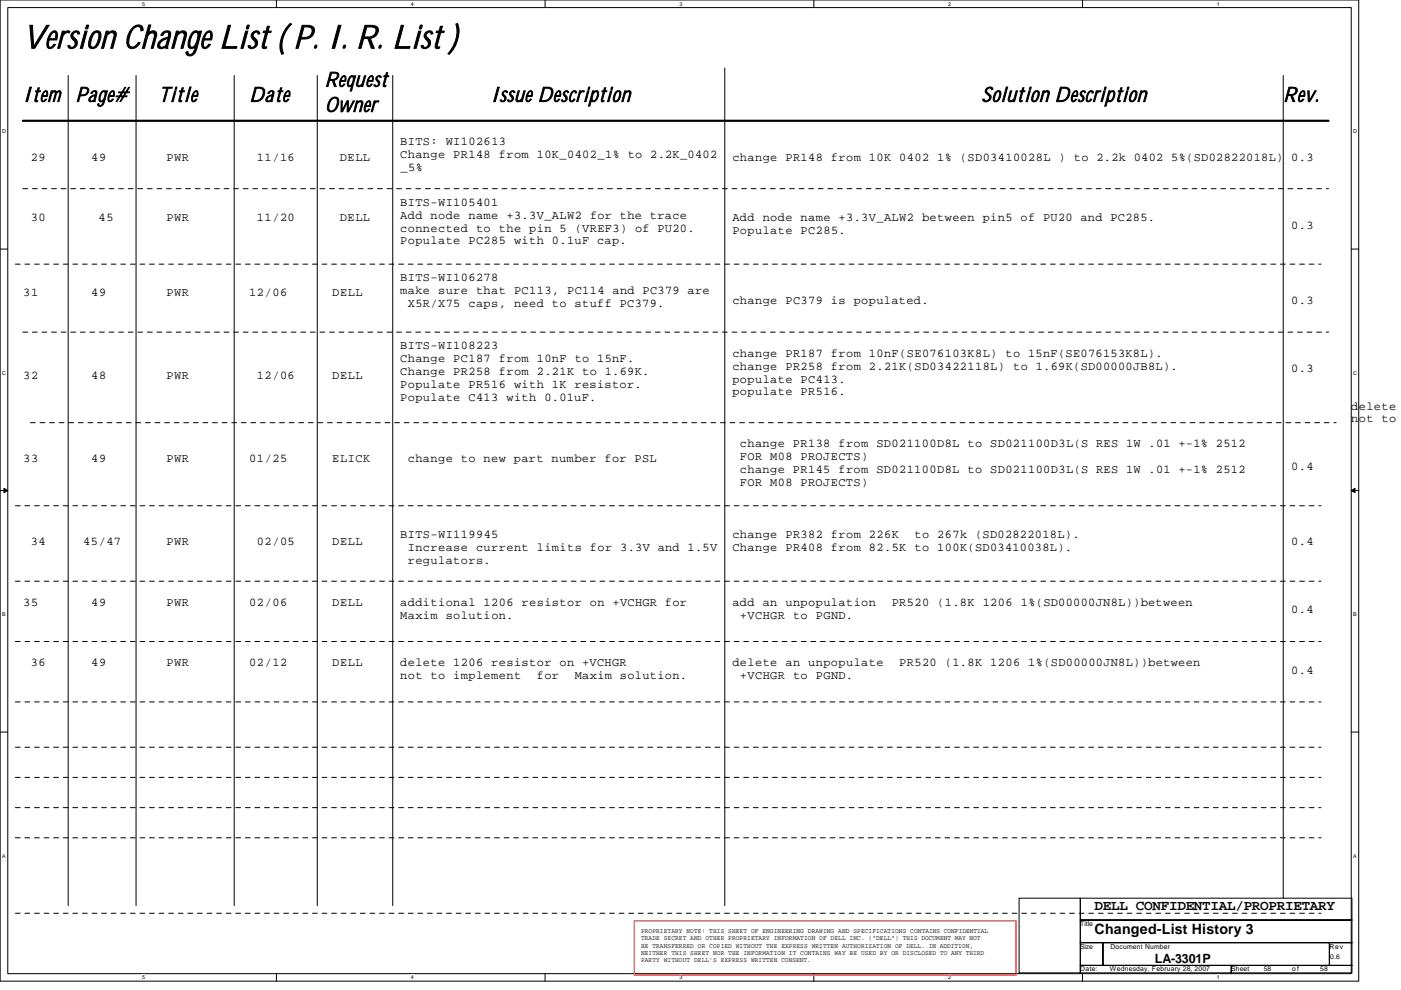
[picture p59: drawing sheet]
<svg xmlns="http://www.w3.org/2000/svg" width="297mm" height="210mm" viewBox="0 0 297 210" stroke-linecap="round" stroke-linejoin="round" font-family="sans-serif">
<defs><g id="words">
<text font-size="6.9" x="4.8" y="10.2">Version Change List ( P. I. R. List )</text>
<g font-size="4.3">
<text x="4.8" y="21.5">Item</text>
<text x="16" y="21.5">Page#</text>
<text x="33.7" y="21.5">Title</text>
<text x="52.8" y="21.5">Date</text>
<text x="68.9" y="18.4">Request</text>
<text x="68.9" y="23.7">Owner</text>
<text x="104" y="21.5">Issue Description</text>
<text x="208.1" y="21.5">Solution Description</text>
<text x="272.1" y="21.5">Rev.</text>
</g>
<g font-size="3">
<text x="232.1" y="193">DELL CONFIDENTIAL/PROPRIETARY</text>
<text x="232.1" y="198.1">Changed-List History 3</text>
</g>
<text font-size="2.7" x="244.9" y="204.2">LA-3301P</text>
<g font-size="2.5">
<text x="6.5" y="34">29</text>
<text x="19.3" y="34">49</text>
<text x="35.3" y="34">PWR</text>
<text x="54.5" y="34">11/16</text>
<text x="72" y="34">DELL</text>
<text x="84.9" y="30.8">BITS: WI102613</text>
<text x="84.9" y="33.6">Change PR148 from 10K_0402_1% to 2.2K_0402</text>
<text x="155.3" y="34">change PR148 from 10K 0402 1% (SD03410028L ) to 2.2k 0402 5%(SD02822018L) 0.3</text>
<text x="84.9" y="36.3">_5%</text>
<text x="6.5" y="46.8">30</text>
<text x="20.9" y="46.8">45</text>
<text x="35.3" y="46.8">PWR</text>
<text x="54.5" y="46.8">11/20</text>
<text x="72" y="46.8">DELL</text>
<text x="84.9" y="43.6">BITS-WI105401</text>
<text x="84.9" y="46.4">Add node name +3.3V_ALW2 for the trace</text>
<text x="155.3" y="46.8">Add node name +3.3V_ALW2 between pin5 of PU20 and PC285.</text>
<text x="84.9" y="49.1">connected to the pin 5 (VREF3) of PU20.</text>
<text x="84.9" y="51.8">Populate PC285 with 0.1uF cap.</text>
<text x="155.3" y="49.6">Populate PC285.</text>
<text x="273.7" y="48.5">0.3</text>
<text x="84.9" y="59.6">BITS-WI106278</text>
<text x="4.9" y="62.8">31</text>
<text x="19.3" y="62.8">49</text>
<text x="35.3" y="62.8">PWR</text>
<text x="52.8" y="62.8">12/06</text>
<text x="70.5" y="62.8">DELL</text>
<text x="84.9" y="62.4">make sure that PC113, PC114 and PC379 are</text>
<text x="86.5" y="65.1">X5R/X75 caps, need to stuff PC379.</text>
<text x="155.3" y="64.5">change PC379 is populated.</text>
<text x="273.7" y="64.5">0.3</text>
<text x="84.9" y="74">BITS-WI108223</text>
<text x="84.9" y="76.8">Change PC187 from 10nF to 15nF.</text>
<text x="155.3" y="75.6">change PR187 from 10nF(SE076103K8L) to 15nF(SE076153K8L).</text>
<text x="4.9" y="80.5">32</text>
<text x="19.3" y="80.5">48</text>
<text x="35.3" y="80.5">PWR</text>
<text x="54.5" y="80.5">12/06</text>
<text x="70.5" y="80.5">DELL</text>
<text x="84.9" y="82.2">Populate PR516 with 1K resistor.</text>
<text x="84.9" y="79.5">Change PR258 from 2.21K to 1.69K.</text>
<text x="155.3" y="78.4">change PR258 from 2.21K(SD03422118L) to 1.69K(SD00000JB8L).</text>
<text x="155.3" y="81.1">populate PC413.</text>
<text x="155.3" y="83.8">populate PR516.</text>
<text x="273.7" y="78.8">0.3</text>
<text x="84.9" y="85">Populate C413 with 0.01uF.</text>
<text x="286.5" y="86.8">delete</text>
<text x="286.5" y="89.6">not to</text>
<text x="156.9" y="94.8">change PR138 from SD021100D8L to SD021100D3L(S RES 1W .01 +-1% 2512</text>
<text x="4.9" y="98">33</text>
<text x="19.3" y="98">49</text>
<text x="35.3" y="98">PWR</text>
<text x="52.8" y="98">01/25</text>
<text x="70.5" y="98">ELICK</text>
<text x="86.5" y="98">change to new part number for PSL</text>
<text x="156.9" y="97.6">FOR M08 PROJECTS)</text>
<text x="156.9" y="100.3">change PR145 from SD021100D8L to SD021100D3L(S RES 1W .01 +-1% 2512</text>
<text x="273.7" y="99.7">0.4</text>
<text x="156.9" y="103">FOR M08 PROJECTS)</text>
<text x="6.5" y="115.7">34</text>
<text x="17.7" y="115.7">45/47</text>
<text x="35.3" y="115.7">PWR</text>
<text x="54.5" y="115.7">02/05</text>
<text x="70.5" y="115.7">DELL</text>
<text x="84.9" y="114">BITS-WI119945</text>
<text x="86.5" y="116.8">Increase current limits for 3.3V and 1.5V</text>
<text x="86.5" y="119.5">regulators.</text>
<text x="155.3" y="114">change PR382 from 226K</text>
<text x="155.3" y="116.8">Change PR408 from 82.5K to 100K(SD03410038L).</text>
<text x="193.9" y="114">to 267k (SD02822018L).</text>
<text x="273.7" y="115.7">0.4</text>
<text x="4.9" y="128.5">35</text>
<text x="19.3" y="128.5">49</text>
<text x="35.3" y="128.5">PWR</text>
<text x="52.9" y="128.5">02/06</text>
<text x="70.5" y="128.5">DELL</text>
<text x="84.9" y="128.5">additional 1206 resistor on +VCHGR for</text>
<text x="84.9" y="131.2">Maxim solution.</text>
<text x="155.3" y="128.5">add an unpopulation</text>
<text x="156.9" y="131.2">+VCHGR to PGND.</text>
<text x="189.1" y="128.5">PR520 (1.8K 1206 1%(SD00000JN8L))between</text>
<text x="273.7" y="130">0.4</text>
<text x="6.5" y="141.3">36</text>
<text x="19.3" y="141.3">49</text>
<text x="35.3" y="141.3">PWR</text>
<text x="52.8" y="141.3">02/12</text>
<text x="70.5" y="141.3">DELL</text>
<text x="84.9" y="141.3">delete 1206 resistor on +VCHGR</text>
<text x="84.9" y="144">not to implement</text>
<text x="113.8" y="144">for</text>
<text x="121.9" y="144">Maxim solution.</text>
<text x="155.3" y="141.3">delete an unpopulate</text>
<text x="156.9" y="144">+VCHGR to PGND.</text>
<text x="190.7" y="141.3">PR520 (1.8K 1206 1%(SD00000JN8L))between</text>
<text x="273.7" y="142.9">0.4</text>
</g>
<g font-size="1.4">
<text x="135.9" y="197.8">PROPRIETARY NOTE: THIS SHEET OF ENGINEERING DRAWING AND SPECIFICATIONS CONTAINS CONFIDENTIAL</text>
<text x="229" y="196.4">Title</text>
<text x="135.9" y="199.4">TRADE SECRET AND OTHER PROPRIETARY INFORMATION OF DELL INC. (&quot;DELL&quot;) THIS DOCUMENT MAY NOT</text>
<text x="135.9" y="200.9">BE TRANSFERRED OR COPIED WITHOUT THE EXPRESS WRITTEN AUTHORIZATION OF DELL. IN ADDITION,</text>
<text x="135.9" y="202.5">NEITHER THIS SHEET NOR THE INFORMATION IT CONTAINS WAY BE USED BY OR DISCLOSED TO ANY THIRD</text>
<text x="229" y="201.2">Size</text>
<text x="235.4" y="201.2">Document Number</text>
<text x="281.9" y="201.2">Rev</text>
<text x="282" y="203.2">0.6</text>
<text x="135.9" y="204">PARTY WITHOUT DELL'S EXPRESS WRITTEN CONSENT.</text>
<text x="229" y="206">Date:</text>
<text x="235.3" y="205.8">Wednesday, February 28, 2007</text>
<text x="261" y="206">Sheet</text>
<text x="267.9" y="205.8">58</text>
<text x="274" y="206">of</text>
<text x="279.9" y="205.8">58</text>
</g>
<g font-size="1.1">
<text x="30.1" y="1.2">5</text>
<text x="87.1" y="1.2">4</text>
<text x="144" y="1.2">3</text>
<text x="201" y="1.2">2</text>
<text x="258" y="1.2">1</text>
<text x=".4" y="28.2">D</text>
<text x="286.9" y="28.2">D</text>
<text x=".4" y="79.4">C</text>
<text x="286.9" y="79.4">C</text>
<text x=".4" y="130.6">B</text>
<text x="286.9" y="130.6">B</text>
<text x=".4" y="181.8">A</text>
<text x="286.9" y="181.8">A</text>
<text x="30.1" y="207.6">5</text>
<text x="87.1" y="207.6">4</text>
<text x="144" y="207.6">3</text>
<text x="201" y="207.6">2</text>
<text x="258" y="207.6">1</text>
</g>
</g></defs>
<path d="M0 0h288.1v208h-288.1zM1.6 1.6h284.9v204.8h-284.9z" fill="none" stroke="#000" stroke-width=".21"/>
<g fill="#fff">
<path d="M30.1 .2h.6v1.2h-.6z"/>
<path d="M30.1 206.6h.6v1.3h-.6z"/>
</g>
<path d="M58.6 0v1.6M58.6 206.4v1.6" fill="none" stroke="#000" stroke-width=".21"/>
<g fill="#fff">
<path d="M87.1 .2h.6v1.2h-.6z"/>
<path d="M87.1 206.6h.6v1.3h-.6z"/>
</g>
<path d="M115.6 0v1.6M115.6 206.4v1.6" fill="none" stroke="#000" stroke-width=".21"/>
<g fill="#fff">
<path d="M144 .2h.6v1.2h-.6z"/>
<path d="M144 206.6h.6v1.3h-.6z"/>
</g>
<path d="M172.5 0v1.6M172.5 206.4v1.6" fill="none" stroke="#000" stroke-width=".21"/>
<g fill="#fff">
<path d="M201 .2h.6v1.2h-.6z"/>
<path d="M201 206.6h.6v1.3h-.6z"/>
</g>
<path d="M229.5 0v1.6M229.5 206.4v1.6" fill="none" stroke="#000" stroke-width=".21"/>
<g fill="#fff">
<path d="M258 .2h.6v1.2h-.6z"/>
<path d="M258 206.6h.6v1.3h-.6z"/>
<path d="M.4 27.2h.8v1.3h-.8z"/>
<path d="M286.9 27.2h.8v1.3h-.8z"/>
<path d="M.4 78.4h.8v1.3h-.8z"/>
<path d="M286.9 78.4h.8v1.3h-.8z"/>
</g>
<path d="M0 52.8h1.6M286.5 52.8h1.6" fill="none" stroke="#000" stroke-width=".21"/>
<g fill="#fff">
<path d="M.4 129.6h.8v1.3h-.8z"/>
<path d="M286.9 129.6h.7v1.3h-.7z"/>
</g>
<path d="M0 104h1.6M286.5 104h1.6" fill="none" stroke="#000" stroke-width=".21"/>
<path d="M.8 103.5l.8 .5-.8 .5zM286.5 104l.8-.5v1z" fill="#000" stroke="#000" stroke-width=".21"/>
<g fill="#fff">
<path d="M.4 180.8h.8v1.3h-.8z"/>
<path d="M286.9 180.8h.7v1.3h-.7z"/>
</g>
<g fill="none" stroke="#000" stroke-width=".21">
<path d="M14.5 16v176M28.8 16v176M49.7 16v176M67.3 16v176M83.3 16v176M153.7 14.4v177.6M272.1 16v174.4M0 155.2h1.6M286.5 155.2h1.6M216.1 190.4h12.9v15.9h-12.9zM229 190.4h57.6v4.7h-57.6zM229 195.1h57.6v4.8h-57.6z"/>
<path d="M229 199.9h4.8v4.8h-4.8zM233.8 199.9h48.1v4.8h-48.1zM281.9 199.9h4.7v4.8h-4.7zM229 204.7h32v1.6h-32zM261 204.7h25.6v1.6h-25.6z"/>
</g>
<path d="M4.8 25.6h276.9" fill="none" stroke="#000" stroke-width=".47"/>
<path d="M134.5 195.2h80.9v11.6h-80.9z" fill="none" stroke="#f00" stroke-width=".21"/>
<g fill="none" stroke="#000" stroke-width=".21" stroke-dasharray="1 1 1 1 1 1 1 1">
<path d="M3.3 56h276.8M4.8 40h276.9M4.8 70.4h276.9M6.5 89.6h276.8M3.3 107.2h276.8M3.3 123.2h276.8M3.3 136h276.8M3.3 148.8h276.8M3.3 158.4h276.8M3.3 164.8h276.8M3.3 171.2h276.8M3.3 177.6h276.8"/>
<path d="M3.3 193.6h276.8"/>
</g>
<use href="#words"/>
</svg>
